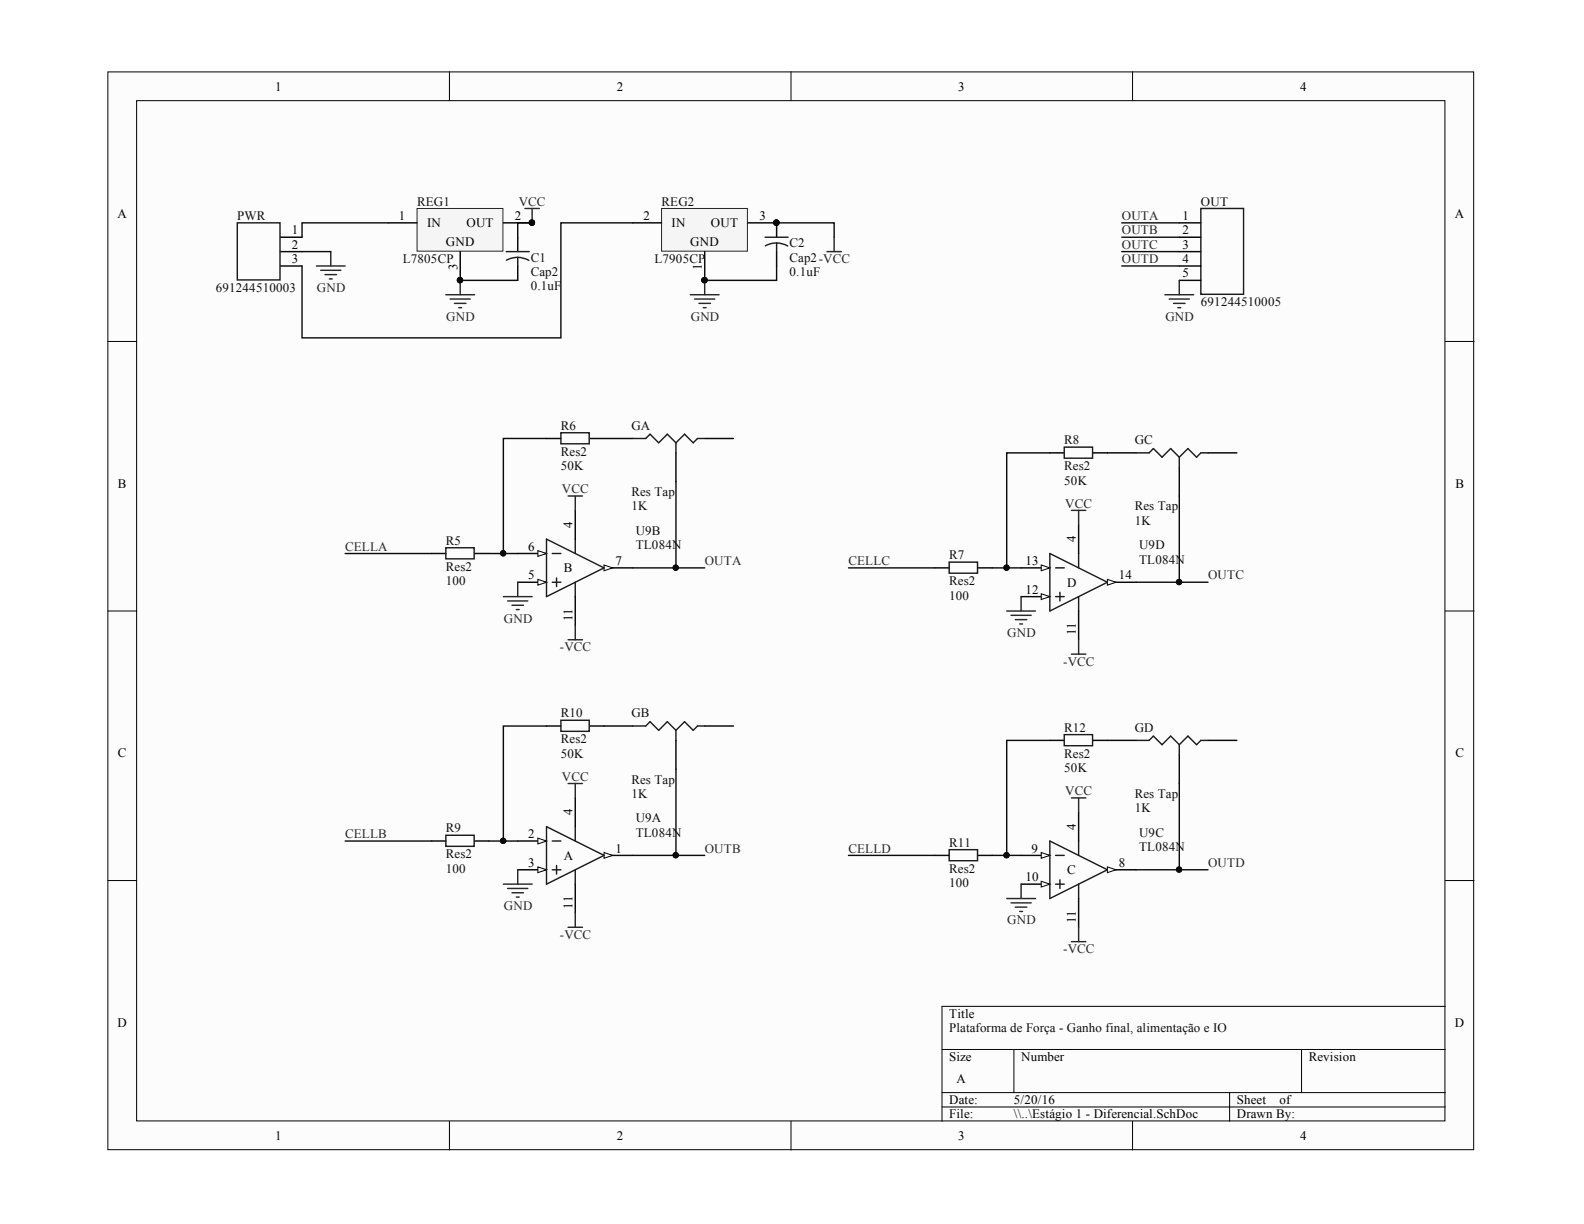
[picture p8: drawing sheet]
<svg xmlns="http://www.w3.org/2000/svg" width="279mm" height="216mm" viewBox="0 0 279 216" stroke-linecap="round" stroke-linejoin="round" font-family="sans-serif">
<defs><g id="words">
<g font-size="2.3">
<text x="48.5" y="16">1</text>
<text x="108.8" y="16">2</text>
<text x="169" y="16">3</text>
<text x="229.3" y="16">4</text>
<text x="20.7" y="38.5">A</text>
<text x="51.5" y="41.3">1</text>
<text x="70.4" y="38.8">1</text>
<text x="75.3" y="40.1">IN</text>
<text x="82.3" y="40.1">OUT</text>
<text x="90.8" y="38.8">2</text>
<text x="113.5" y="38.8">2</text>
<text x="118.5" y="40.1">IN</text>
<text x="125.4" y="40.1">OUT</text>
<text x="133.9" y="38.8">3</text>
<text x="208.6" y="41.3">2</text>
<text x="208.6" y="38.8">1</text>
<text x="256.6" y="38.5">A</text>
<text x="51.5" y="46.4">3</text>
<text x="51.5" y="43.9">2</text>
<text x="78.6" y="43.4">GND</text>
<text x="80.7" y="47.6" transform="rotate(-90 80.7 47.6)">3</text>
<text x="121.8" y="43.4">GND</text>
<text x="123.8" y="47.6" transform="rotate(-90 123.8 47.6)">1</text>
<text x="208.6" y="43.9">3</text>
<text x="208.6" y="46.4">4</text>
<text x="208.6" y="48.9">5</text>
<text x="20.8" y="86.1">B</text>
<text x="256.7" y="86.1">B</text>
<text x="101" y="93.1" transform="rotate(-90 101 93.1)">4</text>
<text x="189.7" y="95.6" transform="rotate(-90 189.7 95.6)">4</text>
<text x="93.2" y="97.1">6</text>
<text x="99.4" y="100.9">B</text>
<text x="108.6" y="99.7">7</text>
<text x="180.9" y="99.7">13</text>
<text x="93.2" y="102.2">5</text>
<text x="180.9" y="104.7">12</text>
<text x="188.2" y="103.5">D</text>
<text x="197.4" y="102.2">14</text>
<text x="101" y="109.6" transform="rotate(-90 101 109.6)">11</text>
<text x="189.7" y="112.1" transform="rotate(-90 189.7 112.1)">11</text>
<text x="20.8" y="133.6">C</text>
<text x="256.7" y="133.6">C</text>
<text x="101" y="143.8" transform="rotate(-90 101 143.8)">4</text>
<text x="93.2" y="147.8">2</text>
<text x="189.7" y="146.3" transform="rotate(-90 189.7 146.3)">4</text>
<text x="93.2" y="152.9">3</text>
<text x="99.4" y="151.6">A</text>
<text x="108.6" y="150.4">1</text>
<text x="180.9" y="155.4">10</text>
<text x="182" y="150.4">9</text>
<text x="188.2" y="154.2">C</text>
<text x="197.4" y="152.9">8</text>
<text x="101" y="160.3" transform="rotate(-90 101 160.3)">11</text>
<text x="189.7" y="162.8" transform="rotate(-90 189.7 162.8)">11</text>
<text x="167.4" y="179.5">Title</text>
<text x="20.7" y="181.1">D</text>
<text x="256.6" y="181.1">D</text>
<text x="167.4" y="187.1">Size</text>
<text x="168.7" y="190.9">A</text>
<text x="180.1" y="187.1">Number</text>
<text x="230.8" y="187.1">Revision</text>
<text x="167.4" y="194.8">Date:</text>
<text x="167.4" y="197.3">File:</text>
<text x="178.8" y="194.8">5/20/16</text>
<text x="178.8" y="197.3">\\..\Estágio 1 - Diferencial.SchDoc</text>
<text x="218.2" y="194.8">Sheet</text>
<text x="218.2" y="197.3">Drawn By:</text>
<text x="225.7" y="194.8">of</text>
<text x="48.5" y="201.1">1</text>
<text x="108.8" y="201.1">2</text>
<text x="169" y="201.1">3</text>
<text x="229.3" y="201.1">4</text>
</g>
<g font-size="2.3" fill="#0e0e0e">
<text x="41.9" y="38.8">PWR</text>
<text x="73.6" y="36.3">REG1</text>
<text x="116.7" y="36.3">REG2</text>
<text x="211.8" y="36.3">OUT</text>
<text x="71" y="46.4">L7805CP</text>
<text x="93.6" y="46.2">C1</text>
<text x="115.4" y="46.4">L7905CP</text>
<text x="139.3" y="43.6">C2</text>
<text x="139.3" y="46.2">Cap2-VCC</text>
<text x="38.1" y="51.5">691244510003</text>
<text x="93.6" y="51.2">0.1uF</text>
<text x="93.6" y="48.7">Cap2</text>
<text x="139.3" y="48.7">0.1uF</text>
<text x="211.8" y="54">691244510005</text>
<text x="98.9" y="75.8">R6</text>
<text x="111.4" y="75.8">GA</text>
<text x="98.9" y="82.9">50K</text>
<text x="98.9" y="80.4">Res2</text>
<text x="187.7" y="78.4">R8</text>
<text x="187.7" y="82.9">Res2</text>
<text x="200.2" y="78.4">GC</text>
<text x="111.4" y="87.5">Res Tap</text>
<text x="187.7" y="85.5">50K</text>
<text x="111.4" y="90">1K</text>
<text x="112.1" y="94.3">U9B</text>
<text x="200.2" y="92.6">1K</text>
<text x="200.2" y="90">Res Tap</text>
<text x="78.6" y="96.1">R5</text>
<text x="78.6" y="100.7">Res2</text>
<text x="112.1" y="96.9">TL084N</text>
<text x="167.4" y="98.6">R7</text>
<text x="200.9" y="96.9">U9D</text>
<text x="200.9" y="99.4">TL084N</text>
<text x="78.6" y="103.2">100</text>
<text x="167.4" y="105.7">100</text>
<text x="167.4" y="103.2">Res2</text>
<text x="98.9" y="126.5">R10</text>
<text x="98.9" y="131.1">Res2</text>
<text x="111.4" y="126.5">GB</text>
<text x="187.7" y="129.1">R12</text>
<text x="200.2" y="129.1">GD</text>
<text x="98.9" y="133.6">50K</text>
<text x="187.7" y="136.2">50K</text>
<text x="187.7" y="133.6">Res2</text>
<text x="111.4" y="140.7">1K</text>
<text x="111.4" y="138.2">Res Tap</text>
<text x="200.2" y="143.3">1K</text>
<text x="200.2" y="140.7">Res Tap</text>
<text x="78.6" y="146.8">R9</text>
<text x="112.1" y="145.1">U9A</text>
<text x="112.1" y="147.6">TL084N</text>
<text x="167.4" y="149.4">R11</text>
<text x="200.9" y="147.6">U9C</text>
<text x="78.6" y="153.9">100</text>
<text x="78.6" y="151.4">Res2</text>
<text x="167.4" y="153.9">Res2</text>
<text x="200.9" y="150.1">TL084N</text>
<text x="167.4" y="156.5">100</text>
<text x="167.4" y="182.1">Plataforma de Força - Ganho final, alimentação e IO</text>
</g>
<g font-size="2.3" fill="#262626">
<text x="91.5" y="36.3">VCC</text>
<text x="197.9" y="38.8">OUTA</text>
<text x="197.9" y="41.3">OUTB</text>
<text x="197.9" y="43.9">OUTC</text>
<text x="197.9" y="46.4">OUTD</text>
<text x="55.9" y="51.5">GND</text>
<text x="78.7" y="56.6">GND</text>
<text x="121.8" y="56.6">GND</text>
<text x="205.6" y="56.6">GND</text>
<text x="99.1" y="87">VCC</text>
<text x="187.9" y="89.5">VCC</text>
<text x="60.9" y="97.1">CELLA</text>
<text x="124.3" y="99.7">OUTA</text>
<text x="149.7" y="99.7">CELLC</text>
<text x="213.1" y="102.2">OUTC</text>
<text x="88.9" y="109.8">GND</text>
<text x="177.7" y="112.3">GND</text>
<text x="98.8" y="114.9">-VCC</text>
<text x="187.6" y="117.4">-VCC</text>
<text x="99.1" y="137.7">VCC</text>
<text x="187.9" y="140.2">VCC</text>
<text x="60.9" y="147.8">CELLB</text>
<text x="124.3" y="150.4">OUTB</text>
<text x="149.7" y="150.4">CELLD</text>
<text x="213.1" y="152.9">OUTD</text>
<text x="88.9" y="160.5">GND</text>
<text x="98.8" y="165.6">-VCC</text>
<text x="177.7" y="163.1">GND</text>
<text x="187.6" y="168.1">-VCC</text>
</g>
</g></defs>
<g fill="#fcfcfc" stroke="#000" stroke-width=".18">
<path d="M19 12.7h240.9v190.1h-240.9z"/>
<path d="M24.1 17.8h230.8v179.9h-230.8z"/>
</g>
<g fill="none" stroke="#000" stroke-width=".18">
<path d="M79.3 12.7v5.1M139.5 12.7v5.1M199.8 12.7v5.1M19 60.2h5.1M254.9 60.2h5.1M19 107.8h5.1M254.9 107.8h5.1M19 155.3h5.1M254.9 155.3h5.1M254.9 177.5h-88.7v20.3M79.3 197.8v5.1M139.5 197.8v5.1"/>
<path d="M166.2 185.1h88.7M166.2 192.7h88.7M166.2 195.3h88.7M178.8 185.1v7.6M199.8 197.8v5.1M216.9 192.7v5.1M229.6 185.1v7.6"/>
</g>
<path d="M49.5 46.9h3.8M49.5 44.4h3.8M49.5 41.8h3.8" fill="none" stroke="#000" stroke-width=".25"/>
<path d="M41.9 39.3h7.5v10.1h-7.5z" fill="none" stroke="#1c1c1c" stroke-width=".25"/>
<path d="M92.6 36.8h2.5M93.9 36.8v2.5M55.8 46.9h5.1M56.6 47.7h3.5M57.3 48.4h2.1M58.1 49.2h.5M58.3 44.4v2.5M145.9 44.4h2.5M147.1 41.8v2.6" fill="none" stroke="#262626" stroke-width=".25"/>
<circle cx="93.8" cy="39.3" r=".47" fill="#0e0e0e" stroke="#0e0e0e" stroke-width=".18"/>
<path d="M53.3 44.4h5" fill="none" stroke="#0e0e0e" stroke-width=".25"/>
<path d="M73.6 36.8h15.1v7.5h-15.1z" fill="#f5f5f5" stroke="#262626" stroke-width=".18"/>
<path d="M68.5 39.3h5.1M88.8 39.3h5.1M81.2 44.4v5.1" fill="none" stroke="#000" stroke-width=".25"/>
<g fill="#0e0e0e" stroke="#0e0e0e" stroke-width=".18">
<circle cx="81.1" cy="49.4" r=".47"/>
<circle cx="93.8" cy="39.3" r=".47"/>
</g>
<path d="M116.7 36.8h15.1v7.5h-15.1z" fill="#f5f5f5" stroke="#262626" stroke-width=".18"/>
<path d="M111.6 39.3h5.1M131.9 39.3h5.1v2.5M208 39.3h3.8M91.3 41.8v2.6M91.3 46.9v2.6M124.3 44.4v5.1M137 44.4v2.5M208 44.4h3.8M208 41.8h3.8M208 46.9h3.8M208 49.5h3.8M91.3 102.7h5.1" fill="none" stroke="#000" stroke-width=".25"/>
<g fill="#0e0e0e" stroke="#0e0e0e" stroke-width=".18">
<circle cx="124.3" cy="49.4" r=".47"/>
<circle cx="136.9" cy="39.3" r=".47"/>
<circle cx="81.1" cy="49.4" r=".47"/>
<circle cx="93.8" cy="39.3" r=".47"/>
</g>
<g fill="none" stroke="#262626" stroke-width=".25">
<path d="M78.6 52h5.1M79.4 52.7h3.6M80.2 53.5h2M80.9 54.3h.5M81.2 49.5v2.5M121.8 52h5M122.5 52.7h3.6M123.3 53.5h2M124 54.3h.6M124.3 49.5v2.5M205.5 52h5.1M206.2 52.7h3.6"/>
<path d="M207 53.5h2M207.8 54.3h.5M208 49.5v2.5"/>
</g>
<path d="M68.5 39.3h-15.2v2.5M93.9 39.3h-2.6v2.5M111.6 39.3h-12.7v20.3h-45.6v-12.7M137 39.3h10.1v2.5M81.2 49.5h10.1M137 46.9v2.6h-12.7" fill="none" stroke="#0e0e0e" stroke-width=".25"/>
<path d="M211.8 36.8h7.6v15.1h-7.6zM89.3 44.4h4.1M91.3 45.4l1.2 .2 .8 .3M91.3 45.4l-1.2 .2-.8 .3M91.3 45.4v1.5M135 41.8h4M137 42.9l.8 .1 1.1 .4M137 42.9h-.8l-1.2 .5M137 42.9v1.5" fill="none" stroke="#1c1c1c" stroke-width=".25"/>
<path d="M94.9 102.2l1.5 .5-1.5 .5z" fill="#fcfcfc"/>
<path d="M94.9 102.2l1.5 .5-1.5 .5z" fill="none" stroke="#000" stroke-width=".18"/>
<path d="M91.3 97.6h5.1" fill="none" stroke="#000" stroke-width=".25"/>
<path d="M94.9 97.1l1.5 .5-1.5 .5z" fill="#fcfcfc"/>
<path d="M94.9 97.1l1.5 .5-1.5 .5z" fill="none" stroke="#000" stroke-width=".18"/>
<path d="M106.5 100.2h5.1" fill="none" stroke="#000" stroke-width=".25"/>
<path d="M106.5 99.7l1.6 .5-1.6 .5z" fill="#fcfcfc"/>
<path d="M106.5 99.7l1.6 .5-1.6 .5z" fill="none" stroke="#000" stroke-width=".18"/>
<path d="M96.4 95.1l10.1 5.1-10.1 5zM97.4 97.6h1.5M101.5 95.1v2.5M97.4 102.7h1.5M98.2 101.9v1.6M101.5 102.7v2.5" fill="none" stroke="#1c1c1c" stroke-width=".25"/>
<path d="M101.5 90v5.1M101.5 105.2v5.1M91.3 148.3h5.1" fill="none" stroke="#000" stroke-width=".25"/>
<path d="M94.9 147.8l1.5 .5-1.5 .6z" fill="#fcfcfc"/>
<path d="M94.9 147.8l1.5 .5-1.5 .6z" fill="none" stroke="#000" stroke-width=".18"/>
<path d="M91.3 153.4h5.1" fill="none" stroke="#000" stroke-width=".25"/>
<path d="M94.9 152.9l1.5 .5-1.5 .5z" fill="#fcfcfc"/>
<path d="M94.9 152.9l1.5 .5-1.5 .5z" fill="none" stroke="#000" stroke-width=".18"/>
<path d="M106.5 150.9h5.1" fill="none" stroke="#000" stroke-width=".25"/>
<path d="M106.5 150.4l1.6 .5-1.6 .5z" fill="#fcfcfc"/>
<path d="M106.5 150.4l1.6 .5-1.6 .5z" fill="none" stroke="#000" stroke-width=".18"/>
<path d="M96.4 145.8l10.1 5.1-10.1 5.1zM97.4 148.3h1.5M97.4 153.4h1.5M98.2 152.7v1.5M101.5 145.8v2.5M101.5 153.4v2.6" fill="none" stroke="#1c1c1c" stroke-width=".25"/>
<path d="M180.1 105.2h5.1M101.5 140.7v5.1M101.5 156v5" fill="none" stroke="#000" stroke-width=".25"/>
<path d="M183.7 104.7l1.5 .5-1.5 .5z" fill="#fcfcfc"/>
<path d="M183.7 104.7l1.5 .5-1.5 .5z" fill="none" stroke="#000" stroke-width=".18"/>
<path d="M180.1 100.2h5.1" fill="none" stroke="#000" stroke-width=".25"/>
<path d="M183.7 99.7l1.5 .5-1.5 .5z" fill="#fcfcfc"/>
<path d="M183.7 99.7l1.5 .5-1.5 .5z" fill="none" stroke="#000" stroke-width=".18"/>
<path d="M195.3 102.7h5.1" fill="none" stroke="#000" stroke-width=".25"/>
<path d="M195.3 102.2l1.6 .5-1.6 .5z" fill="#fcfcfc"/>
<path d="M195.3 102.2l1.6 .5-1.6 .5z" fill="none" stroke="#000" stroke-width=".18"/>
<path d="M185.2 97.6l10.1 5.1-10.1 5.1zM190.3 97.6v2.6M186.2 100.2h1.5M186.2 105.2h1.5M187 104.5v1.5M190.3 105.2v2.6" fill="none" stroke="#1c1c1c" stroke-width=".25"/>
<path d="M190.3 92.6v5M190.3 107.8v5M180.1 156h5.1" fill="none" stroke="#000" stroke-width=".25"/>
<path d="M183.7 155.4l1.5 .6-1.5 .5z" fill="#fcfcfc"/>
<path d="M183.7 155.4l1.5 .6-1.5 .5z" fill="none" stroke="#000" stroke-width=".18"/>
<path d="M180.1 150.9h5.1" fill="none" stroke="#000" stroke-width=".25"/>
<path d="M183.7 150.4l1.5 .5-1.5 .5z" fill="#fcfcfc"/>
<path d="M183.7 150.4l1.5 .5-1.5 .5z" fill="none" stroke="#000" stroke-width=".18"/>
<path d="M195.3 153.4h5.1" fill="none" stroke="#000" stroke-width=".25"/>
<path d="M195.3 152.9l1.6 .5-1.6 .5z" fill="#fcfcfc"/>
<path d="M195.3 152.9l1.6 .5-1.6 .5z" fill="none" stroke="#000" stroke-width=".18"/>
<g fill="none" stroke="#1c1c1c" stroke-width=".25">
<path d="M98.9 76.3h5v2h-5zM111.6 77.3h2.3l.8-.7 1.5 1.5 1.5-1.5 1.5 1.5M119.2 78.1v1.8M124.3 77.3h-1.3l-.7 .8-1.6-1.5-1.5 1.5M187.7 78.9h5v1.9h-5zM200.4 79.9h2.3l.7-.8 1.6 1.5 1.5-1.5 1.5 1.5M213.1 79.9h-1.3l-.7 .7-1.6-1.5-1.5 1.5M78.6 96.6h5v2h-5zM167.4 99.2h5v1.9h-5zM208 80.6v1.8M98.9 127h5v2h-5zM111.6 128.1h2.3l.8-.8 1.5 1.5 1.5-1.5 1.5 1.5"/>
<path d="M119.2 128.8v1.8M124.3 128.1h-1.3l-.7 .7-1.6-1.5-1.5 1.5M187.7 129.6h5v1.9h-5zM200.4 130.6h2.3l.7-.8 1.6 1.6 1.5-1.6 1.5 1.6M208 131.4v1.7M213.1 130.6h-1.3l-.7 .8-1.6-1.6-1.5 1.6M78.6 147.3h5v2h-5zM167.4 149.9h5v1.9h-5zM185.2 148.3l10.1 5.1-10.1 5.1zM186.2 150.9h1.5M186.2 156h1.5M187 155.2v1.5"/>
<path d="M190.3 148.3v2.6M190.3 156v2.5"/>
</g>
<g fill="none" stroke="#000" stroke-width=".25">
<path d="M96.4 77.3h2.5M104 77.3h7.6M119.2 79.9v5.1M124.3 77.3h5.1M185.2 79.9h2.5M192.8 79.9h7.6M213.1 79.9h5.1M76.1 97.6h2.5M83.7 97.6h2.5M208 82.4v5.1M164.9 100.2h2.5M172.5 100.2h2.5"/>
<path d="M96.4 128.1h2.5M104 128.1h7.6M119.2 130.6v5.1M124.3 128.1h5.1M185.2 130.6h2.5M192.8 130.6h7.6M208 133.1v5.1M213.1 130.6h5.1M76.1 148.3h2.5M83.7 148.3h2.5M164.9 150.9h2.5M172.5 150.9h2.5"/>
<path d="M190.3 143.3v5M190.3 158.5v5.1"/>
</g>
<g fill="none" stroke="#262626" stroke-width=".25">
<path d="M100.2 87.5h2.5M101.5 87.5v2.5M189 90h2.5M190.3 90v2.6M88.8 105.2h5.1M89.5 106h3.6M90.3 106.8h2M91.1 107.5h.5M91.3 102.7v2.5M100.2 112.8h2.5M101.5 110.3v2.5M177.6 107.8h5"/>
<path d="M178.3 108.5h3.6M179.1 109.3h2M179.9 110.1h.5M180.1 105.2v2.6M189 115.4h2.5M190.3 112.8v2.6M100.2 138.2h2.5M101.5 138.2v2.5M88.8 156h5.1M89.5 156.7h3.6M90.3 157.5h2M91.1 158.2h.5"/>
<path d="M91.3 153.4v2.6M177.6 158.5h5M178.3 159.3h3.6M180.1 156v2.5M189 140.7h2.5M190.3 140.7v2.6M100.2 163.6h2.5M101.5 161v2.6M179.1 160h2M179.9 160.8h.5M189 166.1h2.5M190.3 163.6v2.5"/>
</g>
<g fill="none" stroke="#0e0e0e" stroke-width=".25">
<path d="M197.9 39.3h10.1M197.9 41.8h10.1M197.9 44.4h10.1M197.9 46.9h10.1M96.4 77.3h-7.6v20.3h2.5M185.2 79.9h-7.6v20.3h2.5M60.9 97.6h15.2M86.2 97.6h2.6M119.2 85v15.2M208 87.5v15.2M111.6 100.2h12.7M149.7 100.2h15.2"/>
<path d="M175 100.2h2.6M200.4 102.7h12.7M96.4 128.1h-7.6v20.2M119.2 135.7v15.2M185.2 130.6h-7.6v20.3h2.5M208 138.2v15.2M60.9 148.3h15.2M86.2 148.3h5.1M111.6 150.9h12.7M149.7 150.9h15.2M175 150.9h2.6M200.4 153.4h12.7"/>
</g>
<g fill="#0e0e0e" stroke="#0e0e0e" stroke-width=".18">
<circle cx="88.7" cy="97.6" r=".47"/>
<circle cx="177.5" cy="150.8" r=".47"/>
<circle cx="177.5" cy="100.1" r=".47"/>
<circle cx="88.7" cy="148.3" r=".47"/>
<circle cx="119.2" cy="100.1" r=".47"/>
<circle cx="119.2" cy="150.8" r=".47"/>
<circle cx="208" cy="153.4" r=".47"/>
<circle cx="208" cy="102.7" r=".47"/>
</g>
<use href="#words"/>
</svg>
